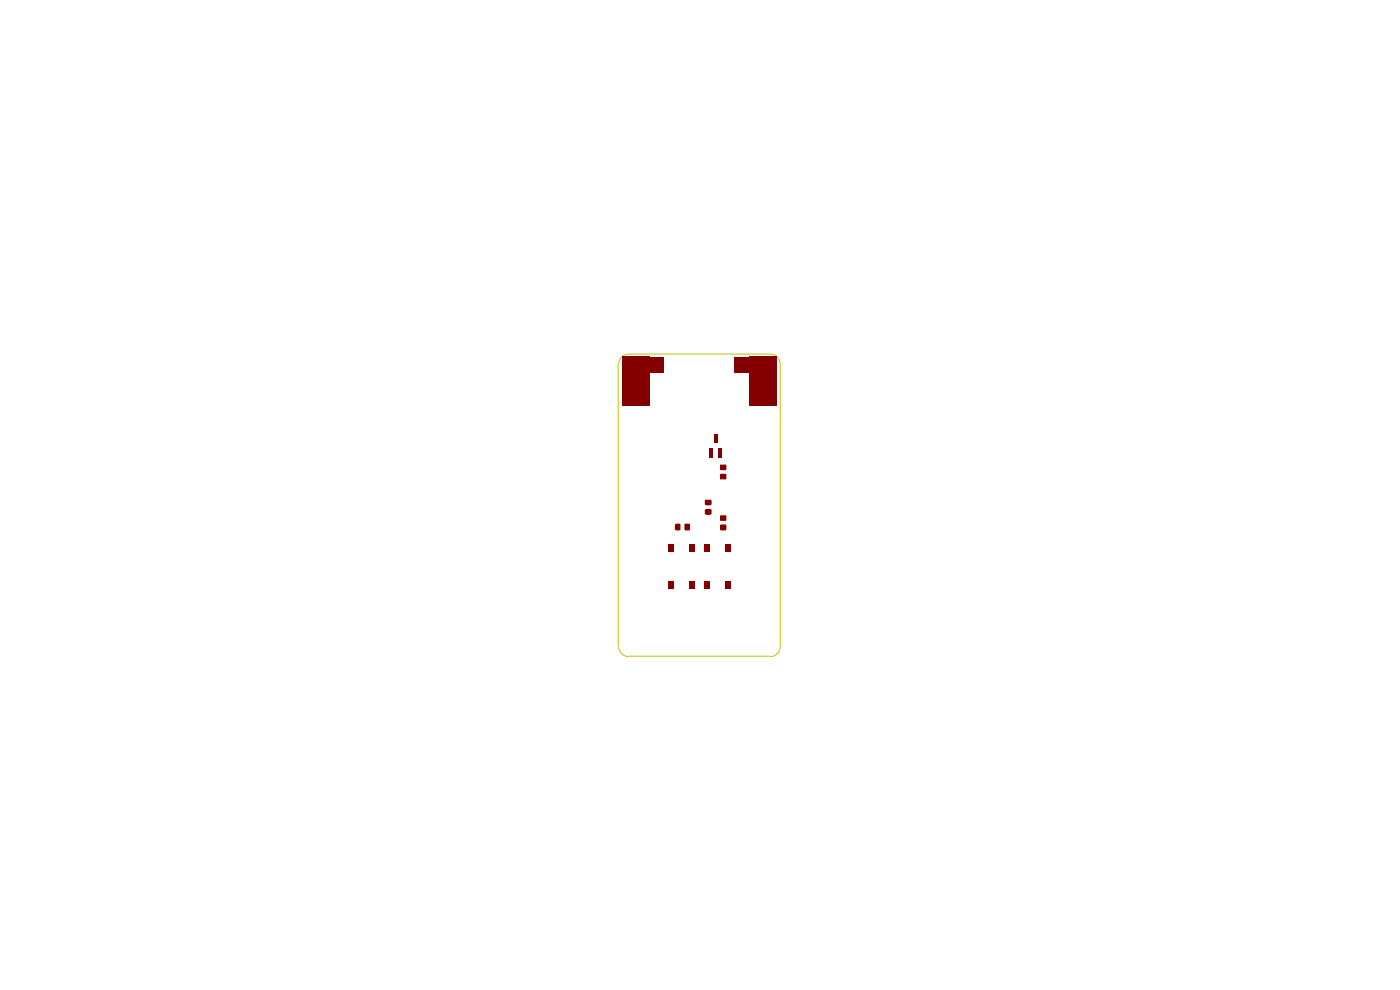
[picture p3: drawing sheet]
<svg xmlns="http://www.w3.org/2000/svg" width="297mm" height="210mm" viewBox="0 0 297 210" stroke-linecap="round" stroke-linejoin="round" font-family="sans-serif">
<path d="M131.1 77.2v59.9M133.3 75.1h30M133.4 75.1a2.16 2.16 0 0 0-2.2 2.2M163.4 75.1a2.16 2.16 0 0 1 2.1 2.2M165.5 77.2v59.9a2.16 2.16 0 0 1-2.1 2.2M131.2 137.1a2.16 2.16 0 0 0 2.2 2.2M133.3 139.2h30" fill="none" stroke="#c2c200" stroke-width=".21"/>
<g fill="#840000">
<path d="M158.9 75.7h5.8v10.4h-5.8z"/>
<path d="M155.9 75.7h3v3.3h-3z"/>
<path d="M137.8 75.7h3.1v3.3h-3.1z"/>
<path d="M132 75.7h5.8v10.4h-5.8z"/>
<path d="M141.6 115.4h1.3v1.6h-1.3z"/>
<path d="M141.6 123.4h1.3v1.5h-1.3z"/>
<path d="M146.1 123.4h1.3v1.5h-1.3z"/>
<path d="M149.3 123.4h1.2v1.5h-1.2z"/>
<path d="M153.8 123.4h1.2v1.5h-1.2z"/>
<path d="M146.1 115.4h1.3v1.6h-1.3z"/>
<path d="M153.8 115.4h1.2v1.6h-1.2z"/>
<path d="M149.3 115.4h1.2v1.6h-1.2z"/>
<path d="M152.7 109.4l1.3-.1 .1 1.1-1.3 .1z"/>
<path d="M152.7 111.3h1.4v1.1l-.2 .1h-1l-.2-.1z"/>
<path d="M145.2 111.2h1.2v1.2l-.2 .1h-.8l-.2-.1z"/>
<path d="M143.3 111.2h1.1v1.2h-1.1z"/>
<path d="M152.7 100.6h1.4v1l-1.3 .1z"/>
<path d="M152.7 98.6h1.3l.1 1.1h-1.4z"/>
<path d="M149.6 106h1.3l.1 1-.2 .2h-1.1l-.2-.2z"/>
<path d="M149.6 108l1.2-.1 .2 .2v1l-.3 .1-1.1-.1z"/>
<path d="M151.5 92.1h.7v1.9h-.7z"/>
<path d="M152.4 95.1h.8v1.9h-.8z"/>
<path d="M150.5 95.1h.8v1.9h-.8z"/>
</g>
</svg>
